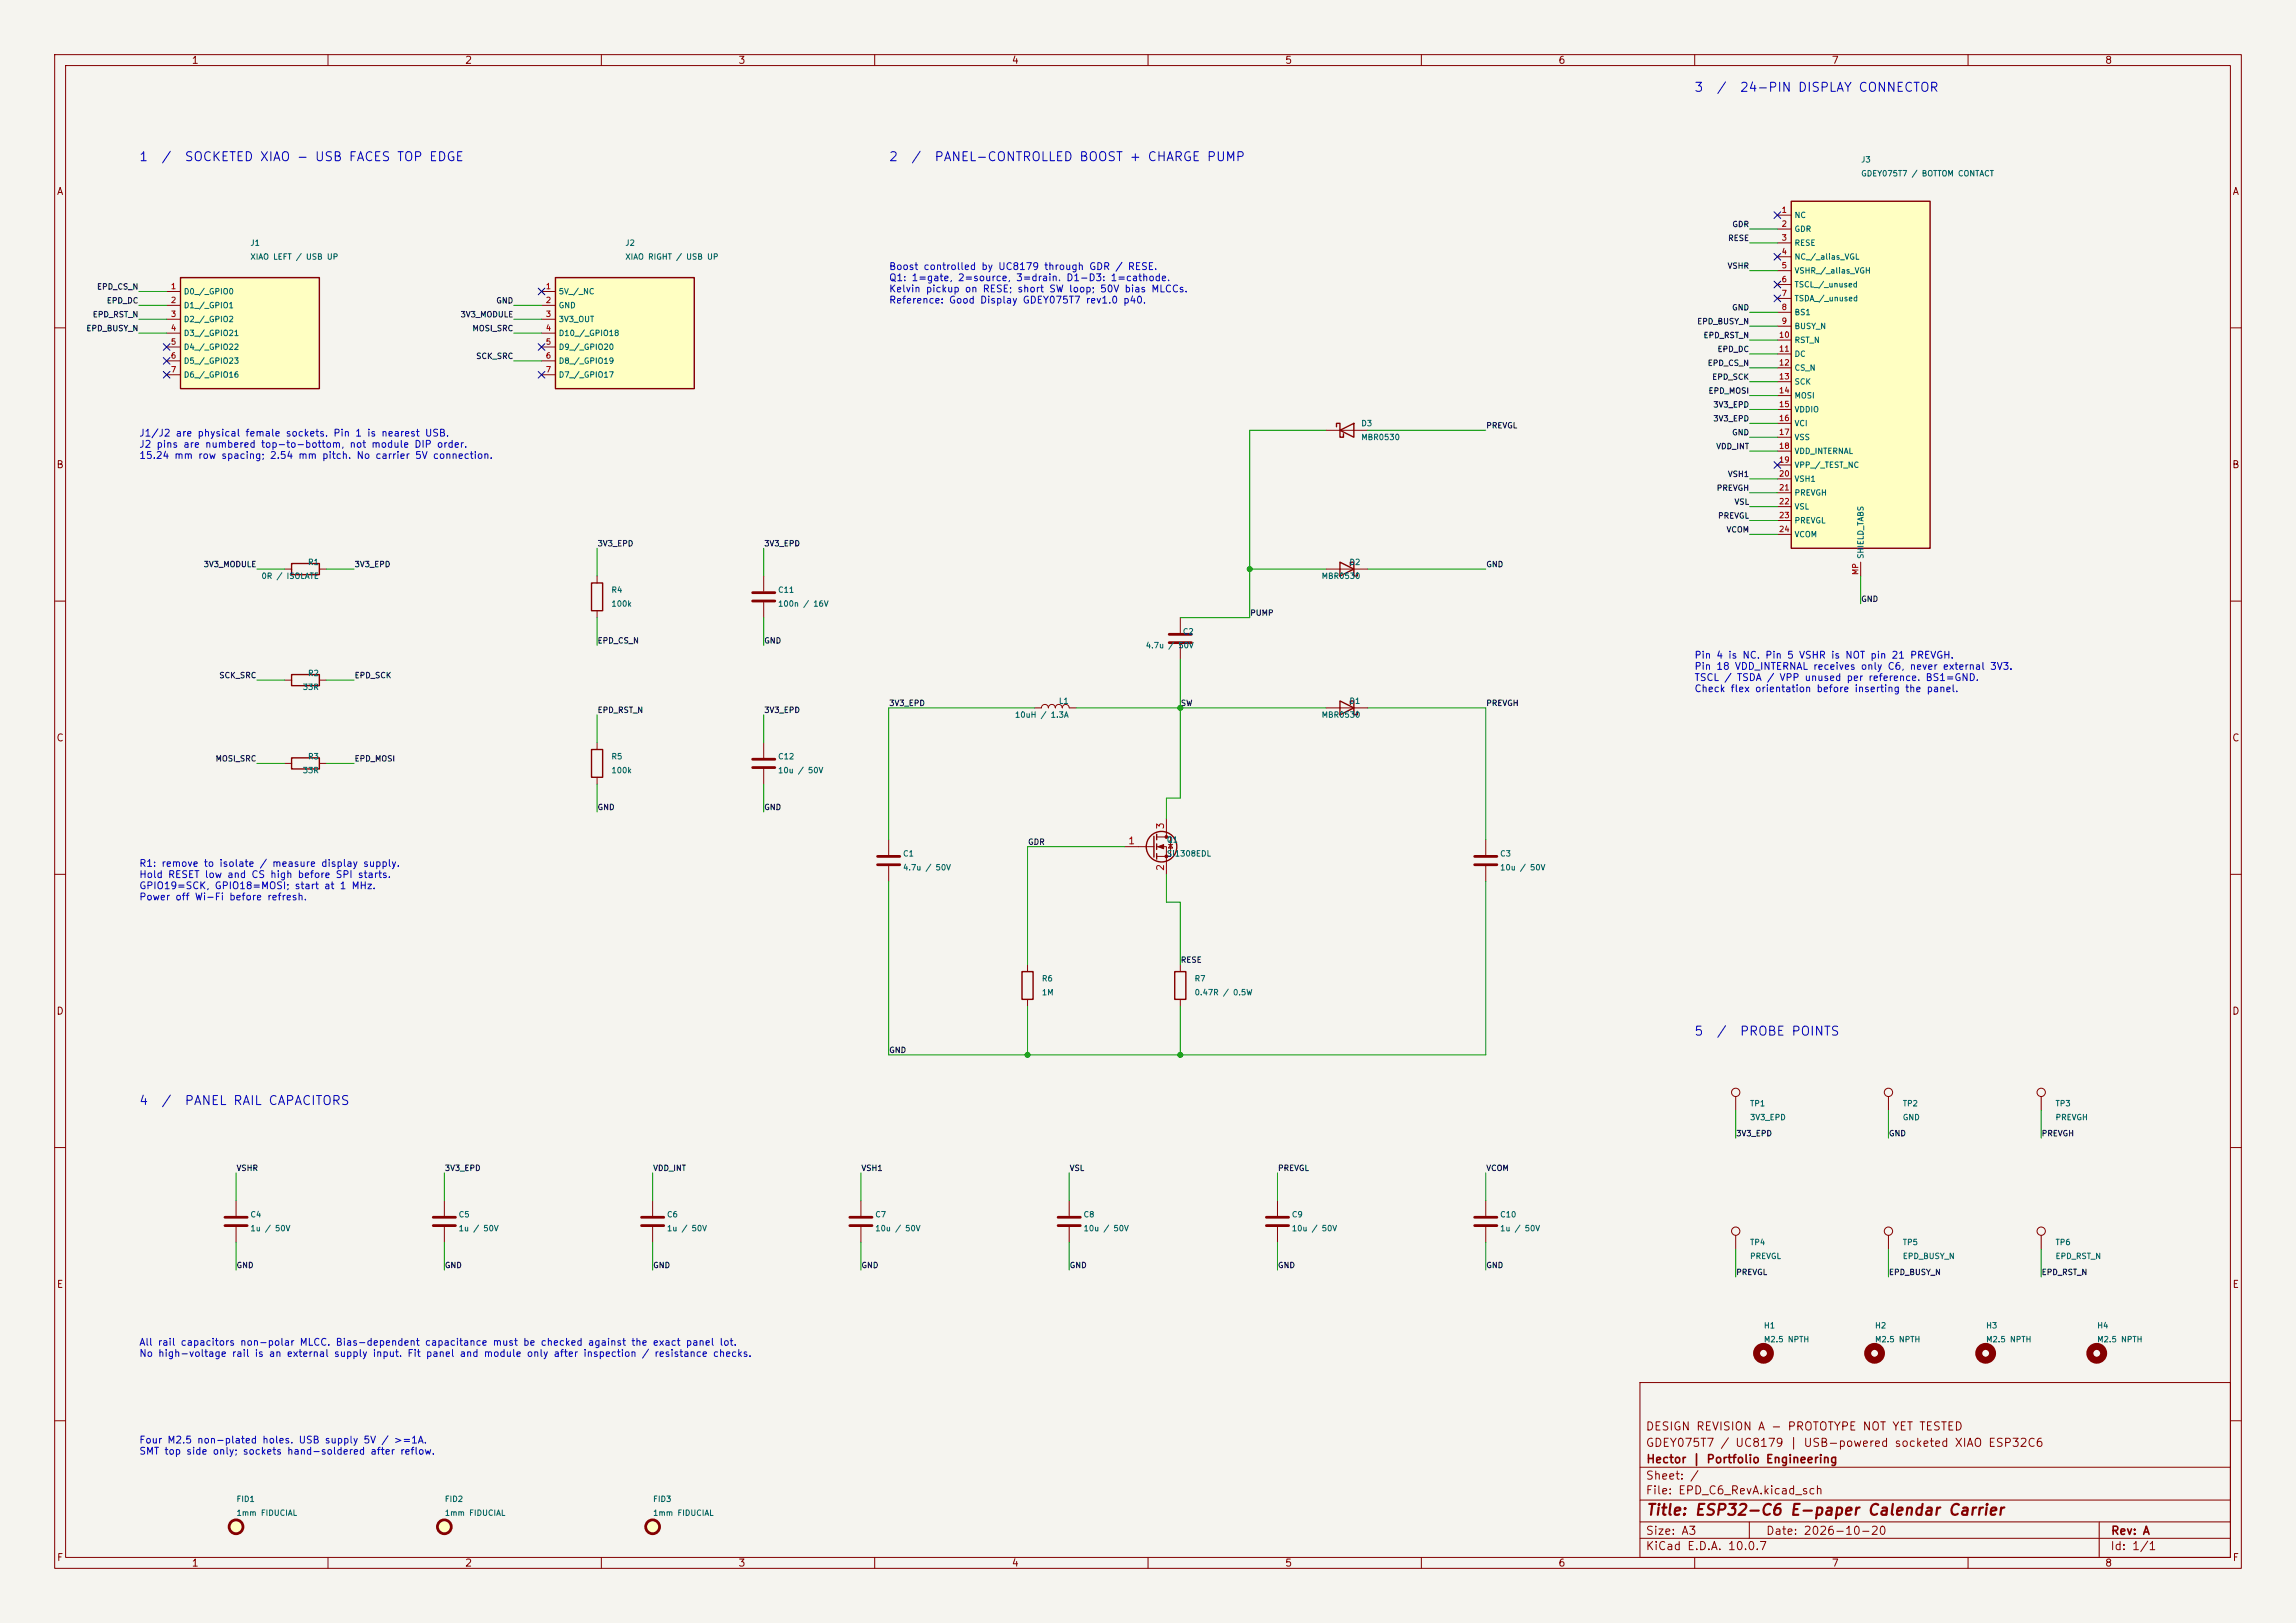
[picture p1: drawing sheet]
<svg xmlns="http://www.w3.org/2000/svg" width="420mm" height="297mm" viewBox="0 0 420 297" stroke-linecap="round" stroke-linejoin="round" font-family="sans-serif">
<defs><g id="words">
<text font-size="2" fill="#840000" x="301" y="277.8">Title: ESP32-C6 E-paper Calendar Carrier</text>
<g font-size="1.6" fill="#0000c2">
<text x="309.8" y="17.2">3</text>
<text x="313.9" y="17.2">/</text>
<text x="318.1" y="17.2">24-PIN DISPLAY CONNECTOR</text>
<text x="25.3" y="29.9">1</text>
<text x="29.4" y="29.9">/</text>
<text x="33.7" y="29.9">SOCKETED XIAO - USB FACES TOP EDGE</text>
<text x="162.5" y="29.9">2</text>
<text x="166.6" y="29.9">/</text>
<text x="170.8" y="29.9">PANEL-CONTROLLED BOOST + CHARGE PUMP</text>
<text x="309.8" y="189.9">5</text>
<text x="313.9" y="189.9">/</text>
<text x="318.1" y="189.9">PROBE POINTS</text>
<text x="25.3" y="202.6">4</text>
<text x="29.4" y="202.6">/</text>
<text x="33.7" y="202.6">PANEL RAIL CAPACITORS</text>
</g>
<g font-size="1.5" fill="#840000">
<text x="300.9" y="262.1">DESIGN REVISION A - PROTOTYPE NOT YET TESTED</text>
<text x="300.9" y="265.1">GDEY075T7 / UC8179 | USB-powered socketed XIAO ESP32C6</text>
<text x="301" y="268.1">Hector | Portfolio Engineering</text>
<text x="300.9" y="273.8">File: EPD_C6_RevA.kicad_sch</text>
<text x="300.9" y="271.1">Sheet: /</text>
<text x="300.9" y="281.2">Size: A3</text>
<text x="322.9" y="281.2">Date: 2026-10-20</text>
<text x="386" y="281.2">Rev: A</text>
<text x="300.9" y="284">KiCad E.D.A. 10.0.7</text>
<text x="385.9" y="284">Id: 1/1</text>
</g>
<g font-size="1.3" fill="#840000">
<text x="35" y="12">1</text>
<text x="85" y="12">2</text>
<text x="135" y="12">3</text>
<text x="185" y="12">4</text>
<text x="235" y="12">5</text>
<text x="285" y="12">6</text>
<text x="335" y="12">7</text>
<text x="385" y="12">8</text>
<text x="10.3" y="36">A</text>
<text x="408.3" y="36">A</text>
<text x="10.2" y="86">B</text>
<text x="408.2" y="86">B</text>
<text x="10.2" y="136">C</text>
<text x="408.2" y="136">C</text>
<text x="10.2" y="186">D</text>
<text x="408.2" y="186">D</text>
<text x="10.3" y="236">E</text>
<text x="408.3" y="236">E</text>
<text x="10.3" y="286">F</text>
<text x="35" y="287">1</text>
<text x="85" y="287">2</text>
<text x="135" y="287">3</text>
<text x="185" y="287">4</text>
<text x="235" y="287">5</text>
<text x="285" y="287">6</text>
<text x="335" y="287">7</text>
<text x="385" y="287">8</text>
<text x="408.3" y="286">F</text>
</g>
<g font-size="1.3" fill="#0000c2">
<text x="162.5" y="49.7">Boost controlled by UC8179 through GDR / RESE.</text>
<text x="162.5" y="51.8">Q1: 1=gate, 2=source, 3=drain. D1-D3: 1=cathode.</text>
<text x="162.5" y="53.8">Kelvin pickup on RESE; short SW loop; 50V bias MLCCs.</text>
<text x="162.5" y="55.9">Reference: Good Display GDEY075T7 rev1.0 p40.</text>
<text x="25.4" y="80.2">J1/J2 are physical female sockets. Pin 1 is nearest USB.</text>
<text x="25.4" y="82.2">J2 pins are numbered top-to-bottom, not module DIP order.</text>
<text x="25.4" y="84.3">15.24 mm row spacing; 2.54 mm pitch. No carrier 5V connection.</text>
<text x="309.9" y="120.8">Pin 4 is NC. Pin 5 VSHR is NOT pin 21 PREVGH.</text>
<text x="309.9" y="122.9">Pin 18 VDD_INTERNAL receives only C6, never external 3V3.</text>
<text x="309.9" y="124.9">TSCL / TSDA / VPP unused per reference. BS1=GND.</text>
<text x="309.9" y="127">Check flex orientation before inserting the panel.</text>
<text x="25.4" y="158.9">R1: remove to isolate / measure display supply.</text>
<text x="25.4" y="161">Hold RESET low and CS high before SPI starts.</text>
<text x="25.4" y="163">GPIO19=SCK, GPIO18=MOSI; start at 1 MHz.</text>
<text x="25.4" y="165.1">Power off Wi-Fi before refresh.</text>
<text x="25.4" y="246.6">All rail capacitors non-polar MLCC. Bias-dependent capacitance must be checked against the exact panel lot.</text>
<text x="25.4" y="248.6">No high-voltage rail is an external supply input. Fit panel and module only after inspection / resistance checks.</text>
<text x="25.4" y="264.5">Four M2.5 non-plated holes. USB supply 5V / &gt;=1A.</text>
<text x="25.4" y="266.5">SMT top side only; sockets hand-soldered after reflow.</text>
</g>
<g font-size="1.3" fill="#a90000">
<text x="206.3" y="154.8">1</text>
<text x="213.2" y="151.9" transform="rotate(-90 213.2 151.9)">3</text>
<text x="213.2" y="159.5" transform="rotate(-90 213.2 159.5)">2</text>
</g>
<g font-size="1" fill="#006464">
<text x="340.3" y="30">J3</text>
<text x="340.3" y="32.5">GDEY075T7 / BOTTOM CONTACT</text>
<text x="328.2" y="40.1">NC</text>
<text x="45.7" y="45.2">J1</text>
<text x="45.7" y="47.8">XIAO LEFT / USB UP</text>
<text x="114.3" y="45.2">J2</text>
<text x="114.3" y="47.8">XIAO RIGHT / USB UP</text>
<text x="328.2" y="42.7">GDR</text>
<text x="328.2" y="45.2">RESE</text>
<text x="328.2" y="47.8">NC_/_alias_VGL</text>
<text x="328.2" y="50.3">VSHR_/_alias_VGH</text>
<text x="328.2" y="52.8">TSCL_/_unused</text>
<text x="33.5" y="54.1">D0_/_GPIO0</text>
<text x="33.5" y="56.6">D1_/_GPIO1</text>
<text x="33.5" y="59.2">D2_/_GPIO2</text>
<text x="102.1" y="54.1">5V_/_NC</text>
<text x="102.1" y="56.6">GND</text>
<text x="102.1" y="59.2">3V3_OUT</text>
<text x="328.2" y="55.4">TSDA_/_unused</text>
<text x="328.2" y="57.9">BS1</text>
<text x="33.5" y="61.7">D3_/_GPIO21</text>
<text x="33.5" y="64.3">D4_/_GPIO22</text>
<text x="102.1" y="61.7">D10_/_GPIO18</text>
<text x="102.1" y="64.3">D9_/_GPIO20</text>
<text x="328.2" y="60.5">BUSY_N</text>
<text x="328.2" y="63">RST_N</text>
<text x="328.2" y="65.5">DC</text>
<text x="33.5" y="66.8">D5_/_GPIO23</text>
<text x="33.5" y="69.3">D6_/_GPIO16</text>
<text x="102.1" y="66.8">D8_/_GPIO19</text>
<text x="102.1" y="69.3">D7_/_GPIO17</text>
<text x="328.2" y="68.1">CS_N</text>
<text x="328.2" y="70.6">SCK</text>
<text x="328.2" y="73.2">MOSI</text>
<text x="328.2" y="75.7">VDDIO</text>
<text x="248.9" y="78.2">D3</text>
<text x="248.9" y="80.8">MBR0530</text>
<text x="328.2" y="78.2">VCI</text>
<text x="328.2" y="80.8">VSS</text>
<text x="328.2" y="83.3">VDD_INTERNAL</text>
<text x="328.2" y="85.9">VPP_/_TEST_NC</text>
<text x="328.2" y="88.4">VSH1</text>
<text x="328.2" y="90.9">PREVGH</text>
<text x="328.2" y="93.5">VSL</text>
<text x="328.2" y="96">PREVGL</text>
<text x="328.2" y="98.6">VCOM</text>
<text x="47.7" y="106.2">0R / ISOLATE</text>
<text x="56.2" y="103.6">R1</text>
<text x="241.7" y="106.2">MBR0530</text>
<text x="246.7" y="103.6">D2</text>
<text x="341.1" y="102.4" transform="rotate(-90 341.1 102.4)">SHIELD_TABS</text>
<text x="111.7" y="108.7">R4</text>
<text x="111.7" y="111.3">100k</text>
<text x="142.2" y="108.7">C11</text>
<text x="142.2" y="111.3">100n / 16V</text>
<text x="209.5" y="118.9">4.7u / 50V</text>
<text x="216.3" y="116.3">C2</text>
<text x="56.2" y="124">R2</text>
<text x="55.3" y="126.5">33R</text>
<text x="185.6" y="131.6">10uH / 1.3A</text>
<text x="193.6" y="129">L1</text>
<text x="241.7" y="131.6">MBR0530</text>
<text x="246.7" y="129">D1</text>
<text x="55.3" y="141.7">33R</text>
<text x="56.2" y="139.2">R3</text>
<text x="111.7" y="139.2">R5</text>
<text x="111.7" y="141.7">100k</text>
<text x="142.2" y="139.2">C12</text>
<text x="142.2" y="141.7">10u / 50V</text>
<text x="213.3" y="154.4">Q1</text>
<text x="165.1" y="157">C1</text>
<text x="165.1" y="159.5">4.7u / 50V</text>
<text x="213.3" y="157">Si1308EDL</text>
<text x="274.3" y="157">C3</text>
<text x="274.3" y="159.5">10u / 50V</text>
<text x="190.5" y="179.8">R6</text>
<text x="218.4" y="179.8">R7</text>
<text x="190.5" y="182.4">1M</text>
<text x="218.4" y="182.4">0.47R / 0.5W</text>
<text x="320" y="202.7">TP1</text>
<text x="348" y="202.7">TP2</text>
<text x="375.9" y="202.7">TP3</text>
<text x="320" y="205.2">3V3_EPD</text>
<text x="348" y="205.2">GND</text>
<text x="375.9" y="205.2">PREVGH</text>
<text x="45.7" y="223">C4</text>
<text x="45.7" y="225.6">1u / 50V</text>
<text x="83.8" y="223">C5</text>
<text x="83.8" y="225.6">1u / 50V</text>
<text x="121.9" y="223">C6</text>
<text x="121.9" y="225.6">1u / 50V</text>
<text x="160" y="223">C7</text>
<text x="160" y="225.6">10u / 50V</text>
<text x="198.1" y="223">C8</text>
<text x="198.1" y="225.6">10u / 50V</text>
<text x="236.2" y="223">C9</text>
<text x="236.2" y="225.6">10u / 50V</text>
<text x="274.3" y="223">C10</text>
<text x="274.3" y="225.6">1u / 50V</text>
<text x="320" y="228.1">TP4</text>
<text x="320" y="230.6">PREVGL</text>
<text x="348" y="228.1">TP5</text>
<text x="348" y="230.6">EPD_BUSY_N</text>
<text x="375.9" y="228.1">TP6</text>
<text x="375.9" y="230.6">EPD_RST_N</text>
<text x="322.6" y="243.3">H1</text>
<text x="322.6" y="245.9">M2.5 NPTH</text>
<text x="342.9" y="243.3">H2</text>
<text x="342.9" y="245.9">M2.5 NPTH</text>
<text x="363.2" y="243.3">H3</text>
<text x="363.2" y="245.9">M2.5 NPTH</text>
<text x="383.5" y="243.3">H4</text>
<text x="383.5" y="245.9">M2.5 NPTH</text>
<text x="43.2" y="275.1">FID1</text>
<text x="81.3" y="275.1">FID2</text>
<text x="119.4" y="275.1">FID3</text>
<text x="43.2" y="277.6">1mm FIDUCIAL</text>
<text x="81.3" y="277.6">1mm FIDUCIAL</text>
<text x="119.4" y="277.6">1mm FIDUCIAL</text>
</g>
<g font-size="1" fill="#0f0f0f">
<text x="316.8" y="41.8">GDR</text>
<text x="316" y="44.3">RESE</text>
<text x="17.7" y="53.2">EPD_CS_N</text>
<text x="315.9" y="49.4">VSHR</text>
<text x="16.9" y="58.3">EPD_RST_N</text>
<text x="19.4" y="55.8">EPD_DC</text>
<text x="84.2" y="58.3">3V3_MODULE</text>
<text x="90.7" y="55.8">GND</text>
<text x="310.4" y="59.6">EPD_BUSY_N</text>
<text x="316.7" y="57">GND</text>
<text x="15.7" y="60.9">EPD_BUSY_N</text>
<text x="86.3" y="60.9">MOSI_SRC</text>
<text x="87" y="65.9">SCK_SRC</text>
<text x="311.5" y="62.1">EPD_RST_N</text>
<text x="314.1" y="64.7">EPD_DC</text>
<text x="312.3" y="67.2">EPD_CS_N</text>
<text x="313.1" y="69.7">EPD_SCK</text>
<text x="312.4" y="72.3">EPD_MOSI</text>
<text x="313.3" y="77.4">3V3_EPD</text>
<text x="313.3" y="74.8">3V3_EPD</text>
<text x="271.8" y="78.6">PREVGL</text>
<text x="313.8" y="82.4">VDD_INT</text>
<text x="316.7" y="79.9">GND</text>
<text x="316" y="87.5">VSH1</text>
<text x="313.9" y="90.1">PREVGH</text>
<text x="314.2" y="95.1">PREVGL</text>
<text x="317.2" y="92.6">VSL</text>
<text x="109.2" y="100.2">3V3_EPD</text>
<text x="139.7" y="100.2">3V3_EPD</text>
<text x="315.7" y="97.7">VCOM</text>
<text x="37.2" y="104">3V3_MODULE</text>
<text x="64.8" y="104">3V3_EPD</text>
<text x="271.8" y="104">GND</text>
<text x="228.6" y="112.9">PUMP</text>
<text x="340.4" y="110.4">GND</text>
<text x="109.2" y="118">EPD_CS_N</text>
<text x="139.7" y="118">GND</text>
<text x="40" y="124.4">SCK_SRC</text>
<text x="64.8" y="124.4">EPD_SCK</text>
<text x="109.2" y="130.7">EPD_RST_N</text>
<text x="139.7" y="130.7">3V3_EPD</text>
<text x="162.6" y="129.4">3V3_EPD</text>
<text x="215.9" y="129.4">SW</text>
<text x="271.8" y="129.4">PREVGH</text>
<text x="39.3" y="139.6">MOSI_SRC</text>
<text x="64.8" y="139.6">EPD_MOSI</text>
<text x="109.2" y="148.5">GND</text>
<text x="139.7" y="148.5">GND</text>
<text x="188" y="154.8">GDR</text>
<text x="215.9" y="176.4">RESE</text>
<text x="162.6" y="192.9">GND</text>
<text x="317.5" y="208.2">3V3_EPD</text>
<text x="345.4" y="208.2">GND</text>
<text x="373.4" y="208.2">PREVGH</text>
<text x="43.2" y="214.5">VSHR</text>
<text x="81.3" y="214.5">3V3_EPD</text>
<text x="119.4" y="214.5">VDD_INT</text>
<text x="157.5" y="214.5">VSH1</text>
<text x="195.6" y="214.5">VSL</text>
<text x="233.7" y="214.5">PREVGL</text>
<text x="271.8" y="214.5">VCOM</text>
<text x="43.2" y="232.3">GND</text>
<text x="81.3" y="232.3">GND</text>
<text x="119.4" y="232.3">GND</text>
<text x="157.5" y="232.3">GND</text>
<text x="195.6" y="232.3">GND</text>
<text x="233.7" y="232.3">GND</text>
<text x="271.8" y="232.3">GND</text>
<text x="317.5" y="233.6">PREVGL</text>
<text x="345.4" y="233.6">EPD_BUSY_N</text>
<text x="373.4" y="233.6">EPD_RST_N</text>
</g>
<g font-size="1" fill="#a90000">
<text x="325.8" y="39.2">1</text>
<text x="325.8" y="41.7">2</text>
<text x="325.8" y="44.3">3</text>
<text x="325.8" y="46.8">4</text>
<text x="31.2" y="53.2">1</text>
<text x="99.7" y="53.2">1</text>
<text x="325.8" y="49.3">5</text>
<text x="325.8" y="51.9">6</text>
<text x="31.2" y="55.7">2</text>
<text x="31.2" y="58.2">3</text>
<text x="99.7" y="55.7">2</text>
<text x="99.7" y="58.2">3</text>
<text x="325.8" y="54.4">7</text>
<text x="325.8" y="57">8</text>
<text x="325.8" y="59.5">9</text>
<text x="31.2" y="60.8">4</text>
<text x="31.2" y="63.3">5</text>
<text x="31.2" y="65.9">6</text>
<text x="99.7" y="60.8">4</text>
<text x="99.7" y="63.3">5</text>
<text x="99.7" y="65.9">6</text>
<text x="325.3" y="62">10</text>
<text x="325.3" y="64.6">11</text>
<text x="31.2" y="68.4">7</text>
<text x="99.7" y="68.4">7</text>
<text x="325.3" y="67.1">12</text>
<text x="325.3" y="69.7">13</text>
<text x="325.3" y="72.2">14</text>
<text x="325.3" y="74.7">15</text>
<text x="325.3" y="77.3">16</text>
<text x="325.3" y="79.8">17</text>
<text x="325.3" y="82.4">18</text>
<text x="325.3" y="84.9">19</text>
<text x="325.3" y="87.4">20</text>
<text x="325.3" y="90">21</text>
<text x="325.3" y="92.5">22</text>
<text x="325.3" y="95.1">23</text>
<text x="325.3" y="97.6">24</text>
<text x="340.2" y="105.3" transform="rotate(-90 340.2 105.3)">MP</text>
</g>
</g></defs>
<path d="M0 0h420v297h-420z" fill="#f5f4ef" stroke="#f5f4ef" stroke-width=".18"/>
<g fill="none" stroke="#840000" stroke-width=".18">
<path d="M10 10h400v277h-400zM12 12h396v273h-396zM60 10v2M110 10v2M160 10v2M210 10v2M260 10v2M310 10v2M360 10v2M10 60h2M408 60h2M10 110h2"/>
<path d="M139.7 105.4v2.8M139.7 110.2v2.8M242.6 104.1h7.6M408 110h2M242.6 129.5h7.6M10 160h2M205.7 154.9h5.4M211.6 153.2h2.5v3.5h-2.5M211.6 154.9h1.8v5.1M213.4 149.9v3.3M213.7 154.6h.8M214.1 154.6l.4 .6h-.8z"/>
<path d="M271.8 153.7v2.8M271.8 158.5v2.8M408 160h2M188 176.5v1.3M215.9 176.5v1.3M188 182.9v1.3M215.9 182.9v1.3M10 210h2M157.5 219.7v2.8M195.6 219.7v2.8M233.7 219.7v2.8M271.8 219.7v2.8"/>
<path d="M408 210h2M157.5 224.5v2.8M195.6 224.5v2.8M233.7 224.5v2.8M271.8 224.5v2.8M300 253h108v32h-108zM10 260h2M300 278.5h108M300 274.5h108M300 268.5h108M320 278.5v3M384 278.5v6.5"/>
<path d="M408 260h2M60 285v2M110 285v2M160 285v2M210 285v2M260 285v2M300 281.5h108M310 285v2M360 285v2"/>
</g>
<path d="M137.7 108.5h4M137.7 110h4M269.7 156.7h4.1M269.7 158.2h4.1M155.4 222.8h4.1M155.4 224.3h4.1M193.5 222.8h4.1M193.5 224.3h4.1M231.6 222.8h4.1M231.6 224.3h4.1M269.7 222.8h4.1M269.7 224.3h4.1" fill="none" stroke="#840000" stroke-width=".51"/>
<g fill="none" stroke="#840000" stroke-width=".25">
<path d="M245.1 102.9l2.5 1.2-2.5 1.3zM247 103.5v-.6h.6v2.5h.7v-.6M245.1 128.3l2.5 1.2-2.5 1.3zM247 128.9v-.6h.6v2.5h.7v-.6M211.1 153v3.8M211.6 152.7v1M211.6 154.4v1M211.6 156.2v1M186.9 177.8h2.1v5.1h-2.1zM214.9 177.8h2v5.1h-2z"/>
<circle cx="212.5" cy="154.9" r="2.79"/>
</g>
<g fill="#840000" stroke="#840000" stroke-width=".18">
<path d="M211.8 154.9l1.1-.3v.7z"/>
<circle cx="213.4" cy="153.2" r=".25"/>
<circle cx="213.4" cy="156.7" r=".25"/>
</g>
<path d="M33 50.8h25.4v20.3h-25.4z" fill="#ffffc2"/>
<path d="M33 50.8h25.4v20.3h-25.4zM244.5 78.1v-.6h.6v2.5h.6v-.6M245.1 78.7l2.5-1.2v2.5z" fill="none" stroke="#840000" stroke-width=".25"/>
<g fill="none" stroke="#840000" stroke-width=".18">
<path d="M30.5 53.3h2.5M30.5 55.9h2.5M30.5 58.4h2.5M30.5 61h2.5M30.5 63.5h2.5M30.5 66h2.5M30.5 68.6h2.5M242.6 78.7h7.6M317.5 226.1v2.5M345.4 226.1v2.5"/>
<circle cx="317.5" cy="225.3" r=".76"/>
<circle cx="345.4" cy="225.3" r=".76"/>
</g>
<g fill="none" stroke="#840000" stroke-width="1.3">
<circle cx="322.6" cy="247.6" r="1.27"/>
<circle cx="342.9" cy="247.6" r="1.27"/>
</g>
<path d="M101.6 50.8h25.4v20.3h-25.4z" fill="#ffffc2"/>
<path d="M101.6 50.8h25.4v20.3h-25.4zM53.3 103.1h5.1v2.1h-5.1zM108.2 106.7h2v5.1h-2zM53.3 123.4h5.1v2.1h-5.1zM53.3 138.7h5.1v2h-5.1zM108.2 137.2h2v5h-2z" fill="none" stroke="#840000" stroke-width=".25"/>
<g fill="none" stroke="#840000" stroke-width=".18">
<path d="M99.1 53.3h2.5M99.1 55.9h2.5M99.1 58.4h2.5M99.1 61h2.5M99.1 63.5h2.5M99.1 66h2.5M99.1 68.6h2.5M52.1 104.1h1.2M58.4 104.1h1.3M109.2 105.4v1.3M109.2 111.8v1.2M215.9 113v2.8"/>
<path d="M215.9 117.9v2.8M52.1 124.5h1.2M52.1 139.7h1.2M58.4 124.5h1.3M58.4 139.7h1.3M109.2 135.9v1.3M189.2 129.5h1.3a.64 .64 0 0 1 .6-.6 .64 .64 0 0 1 .7 .6 .64 .64 0 0 1 .6-.6 .64 .64 0 0 1 .6 .6 .64 .64 0 0 1 .7-.6 .64 .64 0 0 1 .6 .6 .64 .64 0 0 1 .6-.6 .64 .64 0 0 1 .7 .6h1.2M109.2 142.2v1.3M162.6 153.7v2.8M162.6 158.5v2.8M43.2 219.7v2.8M81.3 219.7v2.8"/>
<path d="M119.4 219.7v2.8M317.5 200.7v2.5M345.4 200.7v2.5M373.4 200.7v2.5M43.2 224.5v2.8M81.3 224.5v2.8M119.4 224.5v2.8M373.4 226.1v2.5"/>
<circle cx="317.5" cy="199.9" r=".76"/>
<circle cx="345.4" cy="199.9" r=".76"/>
<circle cx="373.4" cy="199.9" r=".76"/>
<circle cx="373.4" cy="225.3" r=".76"/>
</g>
<g fill="none" stroke="#840000" stroke-width="1.3">
<circle cx="363.2" cy="247.6" r="1.27"/>
<circle cx="383.5" cy="247.6" r="1.27"/>
</g>
<g fill="#ffffc2" stroke="#ffffc2" stroke-width=".18">
<circle cx="81.3" cy="279.4" r="1.27"/>
<circle cx="119.4" cy="279.4" r="1.27"/>
<circle cx="43.2" cy="279.4" r="1.27"/>
</g>
<g fill="none" stroke="#840000" stroke-width=".51">
<path d="M213.9 117.6h4M213.9 116.1h4M160.5 156.7h4.1M160.5 158.2h4.1M41.1 222.8h4.1M41.1 224.3h4.1M79.2 222.8h4.1M79.2 224.3h4.1M117.3 222.8h4.1M117.3 224.3h4.1"/>
<circle cx="43.2" cy="279.4" r="1.27"/>
<circle cx="81.3" cy="279.4" r="1.27"/>
<circle cx="119.4" cy="279.4" r="1.27"/>
</g>
<path d="M327.7 36.8h25.4v63.5h-25.4z" fill="#ffffc2"/>
<path d="M327.7 36.8h25.4v63.5h-25.4z" fill="none" stroke="#840000" stroke-width=".25"/>
<g fill="none" stroke="#840000" stroke-width=".18">
<path d="M325.1 39.4h2.6M325.1 41.9h2.6M325.1 44.5h2.6M325.1 47h2.6M325.1 49.5h2.6M325.1 52.1h2.6M325.1 54.6h2.6M325.1 57.2h2.6M325.1 59.7h2.6M325.1 62.2h2.6M325.1 64.8h2.6M325.1 67.3h2.6"/>
<path d="M325.1 69.9h2.6M325.1 72.4h2.6M325.1 74.9h2.6M325.1 77.5h2.6M325.1 80h2.6M325.1 82.6h2.6M325.1 85.1h2.6M325.1 87.6h2.6M325.1 90.2h2.6M325.1 92.7h2.6M325.1 95.3h2.6M325.1 97.8h2.6"/>
<path d="M340.4 102.9v2.5M139.7 135.9v2.8M139.7 140.7v2.8"/>
</g>
<path d="M137.7 138.9h4M137.7 140.5h4" fill="none" stroke="#840000" stroke-width=".51"/>
<g fill="none" stroke="#009600" stroke-width=".18">
<path d="M25.4 53.3h5.1M25.4 58.4h5.1M25.4 55.9h5.1M94 58.4h5.1M94 55.9h5.1M320 59.7h5.1M320 49.5h5.1M320 44.5h5.1M320 57.2h5.1M320 41.9h5.1M25.4 61h5.1M94 66h5.1"/>
<path d="M94 61h5.1M242.6 78.7h-14v34.3h-12.7M250.2 78.7h21.6M320 62.2h5.1M320 64.8h5.1M320 67.3h5.1M320 69.9h5.1M320 77.5h5.1M320 74.9h5.1M320 72.4h5.1M320 95.3h5.1M320 97.8h5.1"/>
<path d="M320 92.7h5.1M320 90.2h5.1M320 87.6h5.1M320 82.6h5.1M320 80h5.1M47 104.1h5.1M59.7 104.1h5.1M109.2 100.3v5.1M109.2 113v5.1M139.7 100.3v5.1M139.7 113v5.1M228.6 104.1h14"/>
<path d="M250.2 104.1h21.6M340.4 105.4v5.1M47 124.5h5.1M47 139.7h5.1M59.7 124.5h5.1M59.7 139.7h5.1M109.2 130.8v5.1M139.7 130.8v5.1M189.2 129.5h-26.6v24.2M196.8 129.5h45.8M215.9 120.7v25.4h-2.5v3.8M250.2 129.5h21.6v24.2"/>
<path d="M109.2 143.5v5.1M139.7 143.5v5.1M205.7 154.9h-17.7v21.6M162.6 161.3v31.7h109.2v-31.7M213.4 160v5.1h2.5v11.4M188 184.2v8.8M215.9 184.2v8.8M43.2 214.6v5.1M81.3 214.6v5.1M119.4 214.6v5.1M157.5 214.6v5.1M195.6 214.6v5.1"/>
<path d="M233.7 214.6v5.1M271.8 214.6v5.1M317.5 203.2v5.1M345.4 203.2v5.1M373.4 203.2v5.1M43.2 227.3v5.1M81.3 227.3v5.1M119.4 227.3v5.1M157.5 227.3v5.1M195.6 227.3v5.1M233.7 227.3v5.1M271.8 227.3v5.1"/>
<path d="M317.5 228.6v5.1M345.4 228.6v5.1M373.4 228.6v5.1"/>
</g>
<g fill="none" stroke="#000084" stroke-width=".18">
<path d="M324.5 38.8l1.2 1.2M325.7 38.8l-1.2 1.2M98.5 52.7l1.2 1.2M99.7 52.7l-1.2 1.2M324.5 51.5l1.2 1.2M324.5 54l1.2 1.2M324.5 46.4l1.2 1.2M325.7 51.5l-1.2 1.2M325.7 54l-1.2 1.2M325.7 46.4l-1.2 1.2M29.9 68l1.2 1.2M29.9 62.9l1.2 1.2"/>
<path d="M29.9 65.4l1.2 1.2M31.1 68l-1.2 1.2M31.1 62.9l-1.2 1.2M31.1 65.4l-1.2 1.2M98.5 62.9l1.2 1.2M98.5 68l1.2 1.2M99.7 62.9l-1.2 1.2M99.7 68l-1.2 1.2M324.5 84.5l1.2 1.2M325.7 84.5l-1.2 1.2"/>
</g>
<g fill="#009600" stroke="#009600" stroke-width=".18">
<circle cx="228.6" cy="104.1" r=".46"/>
<circle cx="215.9" cy="129.5" r=".46"/>
<circle cx="188" cy="193" r=".46"/>
<circle cx="215.9" cy="193" r=".46"/>
</g>
<use href="#words"/>
</svg>
